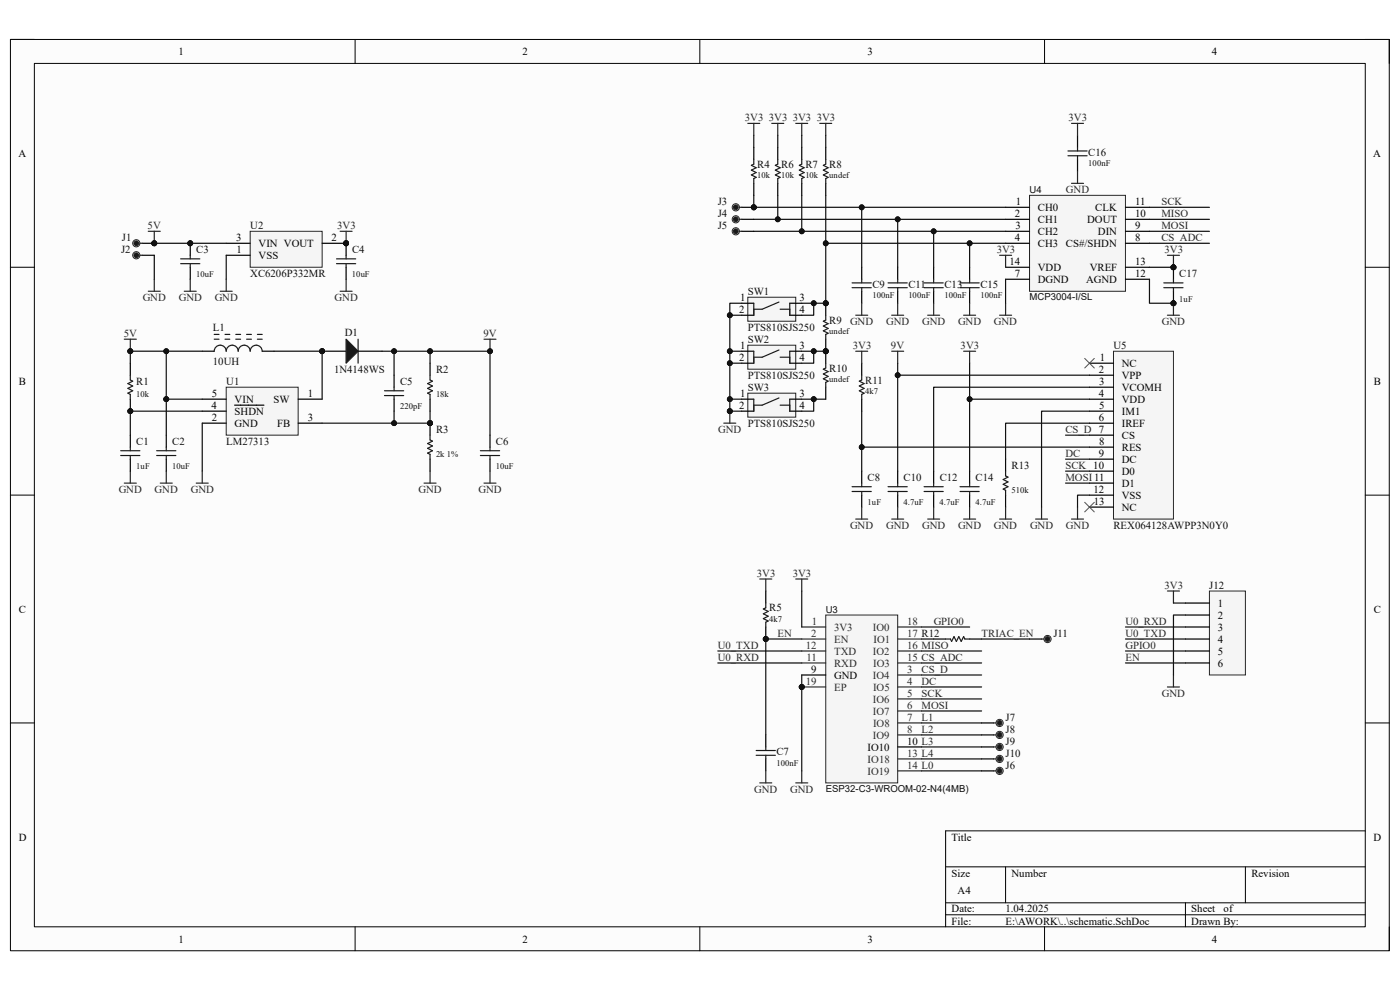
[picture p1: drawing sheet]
<svg xmlns="http://www.w3.org/2000/svg" width="297mm" height="210mm" viewBox="0 0 297 210" stroke-linecap="round" stroke-linejoin="round" font-family="sans-serif">
<defs><g id="words">
<g font-size="2.3">
<text x="37.9" y="11.7">1</text>
<text x="110.8" y="11.7">2</text>
<text x="184.1" y="11.7">3</text>
<text x="257.1" y="11.7">4</text>
<text x="3.9" y="33.3">A</text>
<text x="291.3" y="33.3">A</text>
<text x="215.3" y="46.1">2</text>
<text x="215.5" y="43.5">1</text>
<text x="220.2" y="44.8">CH0</text>
<text x="220.2" y="47.3">CH1</text>
<text x="230.6" y="47.3">DOUT</text>
<text x="232.4" y="44.8">CLK</text>
<text x="240.8" y="46.1">10</text>
<text x="240.8" y="43.5">11</text>
<text x="50.1" y="51.1">3</text>
<text x="50.2" y="53.7">1</text>
<text x="54.9" y="52.4">VIN VOUT</text>
<text x="70.4" y="51.1">2</text>
<text x="215.3" y="51.1">4</text>
<text x="215.4" y="48.6">3</text>
<text x="220.2" y="49.9">CH2</text>
<text x="220.2" y="52.4">CH3</text>
<text x="226.1" y="52.4">CS#/SHDN</text>
<text x="232.9" y="49.9">DIN</text>
<text x="240.8" y="51.1">8</text>
<text x="240.8" y="48.6">9</text>
<text x="54.9" y="54.9">VSS</text>
<text x="214.2" y="56.2">14</text>
<text x="215.3" y="58.8">7</text>
<text x="220.2" y="57.5">VDD</text>
<text x="231.2" y="57.5">VREF</text>
<text x="240.8" y="58.8">12</text>
<text x="240.8" y="56.2">13</text>
<text x="157" y="63.8">1</text>
<text x="169.6" y="63.8">3</text>
<text x="220.2" y="60">DGND</text>
<text x="230.4" y="60">AGND</text>
<text x="156.8" y="66.4">2</text>
<text x="169.6" y="66.4">4</text>
<text x="156.8" y="76.6">2</text>
<text x="157" y="74">1</text>
<text x="169.6" y="76.6">4</text>
<text x="169.6" y="74">3</text>
<text x="233.3" y="76.6">1</text>
<text x="238" y="77.9">NC</text>
<text x="4" y="81.7">B</text>
<text x="233.1" y="79.1">2</text>
<text x="233.2" y="81.7">3</text>
<text x="238" y="80.4">VPP</text>
<text x="238" y="82.9">VCOMH</text>
<text x="291.5" y="81.7">B</text>
<text x="44.9" y="86.7">4</text>
<text x="44.9" y="89.3">2</text>
<text x="45" y="84.2">5</text>
<text x="49.8" y="88">SHDN</text>
<text x="49.8" y="85.5">VIN</text>
<text x="58" y="85.5">SW</text>
<text x="65.3" y="84.2">1</text>
<text x="65.3" y="89.3">3</text>
<text x="156.8" y="86.7">2</text>
<text x="157" y="84.2">1</text>
<text x="169.6" y="86.7">4</text>
<text x="169.6" y="84.2">3</text>
<text x="233.1" y="84.2">4</text>
<text x="233.1" y="89.3">6</text>
<text x="233.2" y="86.7">5</text>
<text x="238" y="85.5">VDD</text>
<text x="238" y="88">IM1</text>
<text x="49.8" y="90.6">GND</text>
<text x="58.8" y="90.6">FB</text>
<text x="233.2" y="94.4">8</text>
<text x="238" y="90.6">IREF</text>
<text x="238" y="93.1">CS</text>
<text x="238" y="95.6">RES</text>
<text x="233.1" y="96.9">9</text>
<text x="238" y="98.2">DC</text>
<text x="238" y="100.7">D0</text>
<text x="232" y="104.6">12</text>
<text x="232.1" y="107.1">13</text>
<text x="238" y="103.3">D1</text>
<text x="238" y="105.8">VSS</text>
<text x="238" y="108.4">NC</text>
<text x="4" y="130">C</text>
<text x="258.4" y="128.7">1</text>
<text x="258.4" y="131.2">2</text>
<text x="291.5" y="130">C</text>
<text x="258.4" y="133.8">3</text>
<text x="258.4" y="136.4">4</text>
<text x="172.1" y="142.7">9</text>
<text x="177" y="144">GND</text>
<text x="258.4" y="138.9">5</text>
<text x="258.4" y="141.4">6</text>
<text x="184" y="159.2">IO10</text>
<text x="192.4" y="157.9">10 L3</text>
<text x="4" y="178.3">D</text>
<text x="201.9" y="178.3">Title</text>
<text x="291.4" y="178.3">D</text>
<text x="201.9" y="185.9">Size</text>
<text x="214.6" y="185.9">Number</text>
<text x="265.5" y="185.9">Revision</text>
<text x="203.2" y="189.7">A4</text>
<text x="201.9" y="193.5">Date:</text>
<text x="201.9" y="196.1">File:</text>
<text x="213.3" y="193.5">1.04.2025</text>
<text x="213.3" y="196.1">E:\AWORK\..\schematic.SchDoc</text>
<text x="252.7" y="193.5">Sheet</text>
<text x="252.7" y="196.1">Drawn By:</text>
<text x="259.6" y="193.5">of</text>
<text x="37.9" y="199.9">1</text>
<text x="110.8" y="199.9">2</text>
<text x="184.1" y="199.9">3</text>
<text x="257.1" y="199.9">4</text>
</g>
<g font-size="2.3" fill="#262626">
<text x="158" y="25.7">3V3</text>
<text x="163.1" y="25.7">3V3</text>
<text x="168.2" y="25.7">3V3</text>
<text x="173.3" y="25.7">3V3</text>
<text x="226.7" y="25.7">3V3</text>
<text x="226.1" y="40.9">GND</text>
<text x="246.4" y="43.5">SCK</text>
<text x="246.4" y="46.1">MISO</text>
<text x="31.3" y="48.6">5V</text>
<text x="71.5" y="48.6">3V3</text>
<text x="211.5" y="53.7">3V3</text>
<text x="246.4" y="48.6">MOSI</text>
<text x="246.4" y="51.1">CS_ADC</text>
<text x="247.1" y="53.7">3V3</text>
<text x="30.3" y="63.8">GND</text>
<text x="37.9" y="63.8">GND</text>
<text x="45.6" y="63.8">GND</text>
<text x="71" y="63.8">GND</text>
<text x="26.2" y="71.5">5V</text>
<text x="102.6" y="71.5">9V</text>
<text x="180.3" y="68.9">GND</text>
<text x="188" y="68.9">GND</text>
<text x="195.6" y="68.9">GND</text>
<text x="203.2" y="68.9">GND</text>
<text x="210.9" y="68.9">GND</text>
<text x="246.5" y="68.9">GND</text>
<text x="180.9" y="74">3V3</text>
<text x="189" y="74">9V</text>
<text x="203.8" y="74">3V3</text>
<text x="152.4" y="91.8">GND</text>
<text x="226" y="91.8">CS_D 7</text>
<text x="226" y="96.9">DC</text>
<text x="226" y="99.4">SCK 10</text>
<text x="226" y="102">MOSI 11</text>
<text x="25.2" y="104.6">GND</text>
<text x="32.8" y="104.6">GND</text>
<text x="40.5" y="104.6">GND</text>
<text x="88.8" y="104.6">GND</text>
<text x="101.5" y="104.6">GND</text>
<text x="180.3" y="112.2">GND</text>
<text x="188" y="112.2">GND</text>
<text x="195.6" y="112.2">GND</text>
<text x="203.2" y="112.2">GND</text>
<text x="210.9" y="112.2">GND</text>
<text x="218.5" y="112.2">GND</text>
<text x="226.1" y="112.2">GND</text>
<text x="160.6" y="122.3">3V3</text>
<text x="168.2" y="122.3">3V3</text>
<text x="247.1" y="124.9">3V3</text>
<text x="152.3" y="137.6">U0_TXD</text>
<text x="165" y="135.1">EN</text>
<text x="198.1" y="132.5">GPIO0</text>
<text x="208.2" y="135.1">TRIAC_EN</text>
<text x="238.8" y="135.1">U0_TXD</text>
<text x="238.8" y="132.5">U0_RXD</text>
<text x="238.8" y="137.6">GPIO0</text>
<text x="152.3" y="140.2">U0_RXD</text>
<text x="195.5" y="142.7">CS_D</text>
<text x="238.8" y="140.2">EN</text>
<text x="195.5" y="145.2">DC</text>
<text x="195.5" y="147.8">SCK</text>
<text x="246.5" y="147.8">GND</text>
<text x="195.5" y="150.3">MOSI</text>
<text x="195.5" y="152.9">L1</text>
<text x="195.5" y="155.4">L2</text>
<text x="160" y="168.1">GND</text>
<text x="167.6" y="168.1">GND</text>
</g>
<g font-size="2.3" fill="#0e0e0e">
<text x="160.7" y="35.6">R4</text>
<text x="165.7" y="35.6">R6</text>
<text x="170.9" y="35.6">R7</text>
<text x="175.9" y="35.6">R8</text>
<text x="230.9" y="33.1">C16</text>
<text x="152.3" y="43.5">J3</text>
<text x="152.3" y="46.1">J4</text>
<text x="25.7" y="53.7">J2</text>
<text x="25.9" y="51.1">J1</text>
<text x="41.6" y="53.7">C3</text>
<text x="53.1" y="48.6">U2</text>
<text x="74.7" y="53.7">C4</text>
<text x="152.3" y="48.6">J5</text>
<text x="53.1" y="58.8">XC6206P332MR</text>
<text x="250.2" y="58.8">C17</text>
<text x="158.6" y="62.6">SW1</text>
<text x="185.1" y="61">C9</text>
<text x="192.7" y="61">C11</text>
<text x="200.4" y="61">C13</text>
<text x="208" y="61">C15</text>
<text x="45.2" y="70.2">L1</text>
<text x="73.1" y="71.2">D1</text>
<text x="158.6" y="70.2">PTS810SJS250</text>
<text x="175.9" y="68.7">R9</text>
<text x="45.2" y="77.3">10UH</text>
<text x="158.6" y="72.7">SW2</text>
<text x="236.2" y="74">U5</text>
<text x="28.9" y="81.7">R1</text>
<text x="48" y="81.7">U1</text>
<text x="70.9" y="79.1">1N4148WS</text>
<text x="84.9" y="81.7">C5</text>
<text x="92.5" y="79.1">R2</text>
<text x="158.6" y="82.9">SW3</text>
<text x="158.6" y="80.4">PTS810SJS250</text>
<text x="175.9" y="78.9">R10</text>
<text x="183.6" y="81.4">R11</text>
<text x="28.9" y="94.4">C1</text>
<text x="36.5" y="94.4">C2</text>
<text x="48" y="94.4">LM27313</text>
<text x="92.5" y="91.8">R3</text>
<text x="105.2" y="94.4">C6</text>
<text x="158.6" y="90.6">PTS810SJS250</text>
<text x="184.1" y="102">C8</text>
<text x="191.7" y="102">C10</text>
<text x="199.3" y="102">C12</text>
<text x="207" y="102">C14</text>
<text x="214.6" y="99.4">R13</text>
<text x="236.2" y="112.2">REX064128AWPP3N0Y0</text>
<text x="256.5" y="124.9">J12</text>
<text x="163.2" y="129.7">R5</text>
<text x="223.5" y="135.1">J11</text>
<text x="213.3" y="152.9">J7</text>
<text x="213.3" y="155.4">J8</text>
<text x="164.7" y="160.2">C7</text>
<text x="213.3" y="157.9">J9</text>
<text x="213.3" y="160.5">J10</text>
<text x="213.3" y="163">J6</text>
</g>
<g font-size="2.3" fill="#292929">
<text x="170.9" y="137.6">12</text>
<text x="172.1" y="135.1">2</text>
<text x="172.3" y="132.5">1</text>
<text x="177" y="136.4">EN</text>
<text x="177" y="133.8">3V3</text>
<text x="185.2" y="133.8">IO0</text>
<text x="185.3" y="136.4">IO1</text>
<text x="192.4" y="132.5">18</text>
<text x="192.4" y="135.1">17 R12</text>
<text x="192.4" y="137.6">16 MISO</text>
<text x="171.1" y="140.2">11</text>
<text x="177" y="138.9">TXD</text>
<text x="177" y="141.4">RXD</text>
<text x="185.2" y="138.9">IO2</text>
<text x="185.2" y="144">IO4</text>
<text x="185.2" y="141.4">IO3</text>
<text x="192.4" y="140.2">15 CS_ADC</text>
<text x="192.4" y="142.7">3</text>
<text x="170.9" y="145.2">19</text>
<text x="177" y="146.5">EP</text>
<text x="185.2" y="149.1">IO6</text>
<text x="185.2" y="146.5">IO5</text>
<text x="192.4" y="147.8">5</text>
<text x="192.4" y="145.2">4</text>
<text x="185.2" y="151.6">IO7</text>
<text x="185.2" y="154.1">IO8</text>
<text x="192.4" y="155.4">8</text>
<text x="192.4" y="152.9">7</text>
<text x="192.4" y="150.3">6</text>
<text x="184.1" y="161.8">IO18</text>
<text x="185.2" y="156.7">IO9</text>
<text x="192.4" y="160.5">13 L4</text>
<text x="184" y="164.3">IO19</text>
<text x="192.4" y="163">14 L0</text>
</g>
<g font-size="2" fill="#0e0e0e">
<text x="218.4" y="41">U4</text>
<text x="218.4" y="63.7">MCP3004-I/SL</text>
<text x="175.2" y="130">U3</text>
<text x="175.2" y="167.9">ESP32-C3-WROOM-02-N4(4MB)</text>
</g>
<g font-size="1.8" fill="#0e0e0e">
<text x="230.9" y="35.2">100nF</text>
<text x="160.7" y="37.8">10k</text>
<text x="165.7" y="37.8">10k</text>
<text x="170.9" y="37.8">10k</text>
<text x="175.9" y="37.8">undef</text>
<text x="41.6" y="58.8">10uF</text>
<text x="74.7" y="58.8">10uF</text>
<text x="185.1" y="63.2">100nF</text>
<text x="192.7" y="63.2">100nF</text>
<text x="200.4" y="63.2">100nF</text>
<text x="208" y="63.2">100nF</text>
<text x="250.2" y="64">1uF</text>
<text x="175.9" y="70.8">undef</text>
<text x="175.9" y="81">undef</text>
<text x="183.6" y="83.5">4k7</text>
<text x="28.9" y="84.3">10k</text>
<text x="84.9" y="86.8">220pF</text>
<text x="92.5" y="84.3">18k</text>
<text x="28.9" y="99.6">1uF</text>
<text x="36.5" y="99.6">10uF</text>
<text x="92.5" y="97">2k 1%</text>
<text x="105.2" y="99.6">10uF</text>
<text x="184.1" y="107.2">1uF</text>
<text x="191.7" y="107.2">4.7uF</text>
<text x="199.3" y="107.2">4.7uF</text>
<text x="207" y="107.2">4.7uF</text>
<text x="214.6" y="104.6">510k</text>
<text x="163.2" y="131.9">4k7</text>
<text x="164.7" y="162.4">100nF</text>
</g>
</g></defs>
<path d="M2.2 8.4h292.5v193.3h-292.5z" fill-rule="evenodd" fill="#fcfcfc"/>
<path d="M2.2 8.4h292.5v193.3h-292.5z" fill="none" stroke="#000" stroke-width=".21"/>
<path d="M7.3 13.5h282.3v183.1h-282.3z" fill-rule="evenodd" fill="#fcfcfc"/>
<g fill="none" stroke="#000" stroke-width=".21">
<path d="M2.2 8.4h5.1M7.3 13.5h282.3v183.1h-282.3zM75.3 8.4v5.1M148.5 8.4v5.1M221.6 8.4v5.1M289.6 8.4h5.1v5.1M2.2 56.7h5.1M289.6 56.7h5.1M2.2 105h5.1M289.6 105h5.1M2.2 153.4h5.1M289.6 153.4h5.1"/>
<path d="M289.6 176.2h-89v20.4M75.3 196.6v5.1M148.5 196.6v5.1M200.6 183.9h89M200.6 191.5h89M200.6 194h89M213.3 183.9v7.6M221.6 196.6v5.1M251.5 191.5v5.1M264.2 183.9v7.6M294.7 196.6v5.1"/>
</g>
<path d="M168.8 166.1h2.6M170.1 163.5v2.6" fill="none" stroke="#262626" stroke-width=".25"/>
<circle cx="170.1" cy="145.7" r=".51" fill="#0e0e0e"/>
<circle cx="170.1" cy="145.7" r=".51" fill="none" stroke="#0e0e0e" stroke-width=".21"/>
<path d="M175.2 130.5h15.2v35.6h-15.2z" fill-rule="evenodd" fill="#f5f5f5"/>
<path d="M175.2 130.5h15.2v35.6h-15.2z" fill="none" stroke="#262626" stroke-width=".21"/>
<path d="M170.1 145.7h5.1" fill="none" stroke="#292929" stroke-width=".25"/>
<circle cx="170.1" cy="145.7" r=".51" fill="#0e0e0e"/>
<circle cx="170.1" cy="145.7" r=".51" fill="none" stroke="#0e0e0e" stroke-width=".21"/>
<g fill="none" stroke="#292929" stroke-width=".25">
<path d="M170.1 133h5.1M170.1 135.6h5.1M170.1 138.1h5.1M190.4 133h5.1M190.4 135.6h5.1M190.4 138.1h5.1M170.1 140.6h5.1M190.4 140.6h5.1M190.4 155.9h5.1M190.4 153.4h5.1M190.4 150.8h5.1M190.4 148.3h5.1"/>
<path d="M190.4 145.7h5.1M190.4 143.2h5.1M190.4 163.5h5.1M190.4 161h5.1"/>
</g>
<path d="M170.1 143.2h5.1M190.4 158.4h5.1" fill="none" stroke="#000" stroke-width=".25"/>
<path d="M168.8 122.8h2.6M170.1 122.8v2.6" fill="none" stroke="#262626" stroke-width=".25"/>
<path d="M236.2 74.5h12.7v35.6h-12.7z" fill-rule="evenodd" fill="#f5f5f5"/>
<path d="M236.2 74.5h12.7v35.6h-12.7z" fill="none" stroke="#262626" stroke-width=".21"/>
<g fill="none" stroke="#000" stroke-width=".25">
<path d="M231.1 77h5.1M231.1 79.6h5.1M231.1 82.1h5.1M231.1 84.7h5.1M231.1 87.2h5.1M231.1 89.8h5.1M231.1 92.3h5.1M231.1 94.8h5.1M231.1 97.4h5.1M231.1 99.9h5.1M231.1 102.5h5.1M231.1 105h5.1"/>
<path d="M231.1 107.6h5.1"/>
</g>
<path d="M227.3 110.1h2.6M228.6 107.6v2.5" fill="none" stroke="#262626" stroke-width=".25"/>
<path d="M256.6 125.4h7.6v17.8h-7.6z" fill-rule="evenodd" fill="#f5f5f5"/>
<path d="M256.6 125.4h7.6v17.8h-7.6z" fill="none" stroke="#262626" stroke-width=".21"/>
<path d="M251.5 127.9h5.1M251.5 130.5h5.1M251.5 133h5.1M251.5 135.6h5.1M251.5 138.1h5.1M162.5 155.9v2.5M251.5 140.6h5.1M162.5 161v2.5" fill="none" stroke="#000" stroke-width=".25"/>
<path d="M247.7 125.4h2.5M248.9 125.4v2.5M247.7 145.7h2.5M248.9 143.2v2.5" fill="none" stroke="#262626" stroke-width=".25"/>
<path d="M160.4 159.2h4.1M162.5 158.4v.8M160.4 160.2h4.1M162.5 160.2v.8" fill="none" stroke="#1c1c1c" stroke-width=".25"/>
<circle cx="162.5" cy="135.5" r=".51" fill="#0e0e0e"/>
<circle cx="162.5" cy="135.5" r=".51" fill="none" stroke="#0e0e0e" stroke-width=".21"/>
<path d="M162.5 125.4v2.5M162.5 133v2.5" fill="none" stroke="#000" stroke-width=".25"/>
<circle cx="162.5" cy="135.5" r=".51" fill="#0e0e0e"/>
<circle cx="162.5" cy="135.5" r=".51" fill="none" stroke="#0e0e0e" stroke-width=".21"/>
<g fill="none" stroke="#1c1c1c" stroke-width=".25">
<path d="M213.3 99.9v1.1l.5 .2-1 .5 1 .5-1 .5 1 .5-1 .5 .5 .3v1M188.4 103.2h4.1M188.4 104.3h4.1M190.4 102.5v.7M190.4 104.3v.7M196 103.2h4.1M196 104.3h4.1M198.1 102.5v.7M198.1 104.3v.7M203.7 103.2h4M203.7 104.3h4M205.7 102.5v.7"/>
<path d="M205.7 104.3v.7M162.5 127.9v1l-.6 .3 1.1 .5-1.1 .5 1.1 .5-1.1 .5 1.1 .5-.5 .3v1"/>
</g>
<g fill="none" stroke="#262626" stroke-width=".25">
<path d="M189.2 74.5h2.5M190.4 74.5v2.5M204.4 74.5h2.6M205.7 74.5v2.5M189.2 110.1h2.5M190.4 107.6v2.5M196.8 110.1h2.5M198.1 107.6v2.5M204.4 110.1h2.6M205.7 107.6v2.5M212.1 110.1h2.5M213.3 107.6v2.5"/>
<path d="M219.7 110.1h2.5M221 107.6v2.5M161.2 122.8h2.5M162.5 122.8v2.6M161.2 166.1h2.5M162.5 163.5v2.6"/>
</g>
<path d="M230.1 76l2 2.1M232.1 76l-2 2.1M230.1 106.6l2 2M232.1 106.6l-2 2" fill="none" stroke="#4c4c4c" stroke-width=".21"/>
<path d="M190.4 99.9v2.6M198.1 99.9v2.6M205.7 99.9v2.6M213.3 97.4v2.5M190.4 105v2.6M198.1 105v2.6M205.7 105v2.6M213.3 105v2.6" fill="none" stroke="#000" stroke-width=".25"/>
<path d="M218.4 41.4h20.4v20.4h-20.4z" fill-rule="evenodd" fill="#f5f5f5"/>
<path d="M218.4 41.4h20.4v20.4h-20.4z" fill="none" stroke="#262626" stroke-width=".21"/>
<path d="M213.3 44h5.1M213.3 46.5h5.1M213.3 49.1h5.1M213.3 51.6h5.1M213.3 59.2h5.1M213.3 56.7h5.1M238.8 44h5.1M238.8 46.5h5.1M238.8 49.1h5.1M238.8 51.6h5.1M238.8 59.2h5.1M238.8 56.7h5.1" fill="none" stroke="#000" stroke-width=".25"/>
<path d="M212.1 54.2h2.5M213.3 54.2v2.5M247.7 54.2h2.5M248.9 54.2v2.5M212.1 66.9h2.5M213.3 64.3v2.6" fill="none" stroke="#262626" stroke-width=".25"/>
<circle cx="248.9" cy="56.7" r=".51" fill="#0e0e0e"/>
<circle cx="248.9" cy="56.7" r=".51" fill="none" stroke="#0e0e0e" stroke-width=".21"/>
<circle cx="248.9" cy="64.3" r=".51" fill="#0e0e0e"/>
<circle cx="248.9" cy="64.3" r=".51" fill="none" stroke="#0e0e0e" stroke-width=".21"/>
<circle cx="248.9" cy="56.7" r=".51" fill="#0e0e0e"/>
<circle cx="248.9" cy="56.7" r=".51" fill="none" stroke="#0e0e0e" stroke-width=".21"/>
<path d="M248.9 61.8v2.5" fill="none" stroke="#000" stroke-width=".25"/>
<circle cx="248.9" cy="64.3" r=".51" fill="#0e0e0e"/>
<circle cx="248.9" cy="64.3" r=".51" fill="none" stroke="#0e0e0e" stroke-width=".21"/>
<path d="M248.9 56.7v2.5" fill="none" stroke="#000" stroke-width=".25"/>
<circle cx="248.9" cy="56.7" r=".51" fill="#0e0e0e"/>
<circle cx="248.9" cy="56.7" r=".51" fill="none" stroke="#0e0e0e" stroke-width=".21"/>
<path d="M248.9 59.2v.8M246.9 60h4.1M246.9 61h4.1M248.9 61v.8" fill="none" stroke="#1c1c1c" stroke-width=".25"/>
<path d="M247.7 66.9h2.5M248.9 64.3v2.6" fill="none" stroke="#262626" stroke-width=".25"/>
<circle cx="248.9" cy="64.3" r=".51" fill="#0e0e0e"/>
<circle cx="248.9" cy="64.3" r=".51" fill="none" stroke="#0e0e0e" stroke-width=".21"/>
<g fill="none" stroke="#000" stroke-width=".25">
<path d="M159.9 31.3v2.5M159.9 38.9v2.5M165 31.3v2.5M165 38.9v2.5M170.1 31.3v2.5M170.1 38.9v2.5M182.8 56.7v2.5M190.4 56.7v2.5M198.1 56.7v2.5M205.7 56.7v2.5M182.8 61.8v2.5M182.8 77v2.6"/>
<path d="M190.4 61.8v2.5M198.1 61.8v2.5M205.7 61.8v2.5M182.8 84.7v2.5M182.8 99.9v2.6M182.8 105v2.6"/>
</g>
<g fill="none" stroke="#1c1c1c" stroke-width=".25">
<path d="M159.9 33.8v1l-.5 .3 1 .5-1 .5 1 .5-1 .5 1 .5-.5 .3v1M165 33.8v1l-.5 .3 1 .5-1 .5 1 .5-1 .5 1 .5-.5 .3v1M170.1 33.8v1l-.5 .3 1 .5-1 .5 1 .5-1 .5 1 .5-.5 .3v1M182.8 59.2v.8M190.4 59.2v.8M198.1 59.2v.8M205.7 59.2v.8M180.8 60h4M180.8 61h4M182.8 61v.8M182.8 79.6v1l-.5 .3 1 .5-1 .5 1 .5-1 .5 1 .5-.5 .3v1M188.4 60h4.1"/>
<path d="M188.4 61h4.1M190.4 61v.8M196 60h4.1M196 61h4.1M198.1 61v.8M203.7 60h4M203.7 61h4M205.7 61v.8M180.8 103.2h4M180.8 104.3h4M182.8 102.5v.7M182.8 104.3v.7"/>
</g>
<g fill="none" stroke="#262626" stroke-width=".25">
<path d="M158.6 26.2h2.6M159.9 26.2v2.5M163.7 26.2h2.6M165 26.2v2.5M168.8 26.2h2.6M170.1 26.2v2.5M181.5 74.5h2.6M181.5 66.9h2.6M182.8 64.3v2.6M182.8 74.5v2.5M189.2 66.9h2.5M190.4 64.3v2.6"/>
<path d="M196.8 66.9h2.5M198.1 64.3v2.6M204.4 66.9h2.6M205.7 64.3v2.6M181.5 110.1h2.6M182.8 107.6v2.5"/>
</g>
<path d="M158.6 83.4h10.2v5.1h-10.2z" fill-rule="evenodd" fill="#f5f5f5"/>
<path d="M158.6 83.4h10.2v5.1h-10.2z" fill="none" stroke="#262626" stroke-width=".21"/>
<path d="M157.4 84.7h2.5M157.4 87.2h2.5M167.5 84.7h2.6M167.5 87.2h2.6" fill="none" stroke="#000" stroke-width=".25"/>
<path d="M159.9 84.7v2.5M165.2 84.4l-3.5 1.5h-1.8M165.5 85.9h2M167.5 84.7v2.5" fill="none" stroke="#1d1d1d" stroke-width=".25"/>
<path d="M158.6 73.2h10.2v5.1h-10.2z" fill-rule="evenodd" fill="#f5f5f5"/>
<path d="M158.6 73.2h10.2v5.1h-10.2z" fill="none" stroke="#262626" stroke-width=".21"/>
<path d="M157.4 74.5h2.5M157.4 77h2.5M167.5 74.5h2.6M167.5 77h2.6" fill="none" stroke="#000" stroke-width=".25"/>
<path d="M159.9 74.5v2.5M165.2 74.2l-3.5 1.6h-1.8M165.5 75.8h2M167.5 74.5v2.5" fill="none" stroke="#1d1d1d" stroke-width=".25"/>
<path d="M158.6 63.1h10.2v5h-10.2z" fill-rule="evenodd" fill="#f5f5f5"/>
<path d="M158.6 63.1h10.2v5h-10.2z" fill="none" stroke="#262626" stroke-width=".21"/>
<path d="M157.4 64.3h2.5M157.4 66.9h2.5M167.5 64.3h2.6M167.5 66.9h2.6" fill="none" stroke="#000" stroke-width=".25"/>
<path d="M159.9 64.3v2.6M165.2 64.1l-3.5 1.5h-1.8M165.5 65.6h2M167.5 64.3v2.6" fill="none" stroke="#1d1d1d" stroke-width=".25"/>
<path d="M153.5 89.8h2.6M154.8 87.2v2.6" fill="none" stroke="#262626" stroke-width=".25"/>
<circle cx="154.8" cy="87.2" r=".51" fill="#0e0e0e"/>
<circle cx="154.8" cy="87.2" r=".51" fill="none" stroke="#0e0e0e" stroke-width=".21"/>
<path d="M175.2 31.3v2.5M175.2 38.9v2.5" fill="none" stroke="#000" stroke-width=".25"/>
<path d="M175.2 33.8v1l-.5 .3 1 .5-1 .5 1 .5-1 .5 1 .5-.5 .3v1" fill="none" stroke="#1c1c1c" stroke-width=".25"/>
<circle cx="175.2" cy="74.5" r=".51" fill="#0e0e0e"/>
<circle cx="175.2" cy="74.5" r=".51" fill="none" stroke="#0e0e0e" stroke-width=".21"/>
<circle cx="175.2" cy="64.3" r=".51" fill="#0e0e0e"/>
<circle cx="175.2" cy="64.3" r=".51" fill="none" stroke="#0e0e0e" stroke-width=".21"/>
<path d="M175.2 72v2.5" fill="none" stroke="#000" stroke-width=".25"/>
<circle cx="175.2" cy="74.5" r=".51" fill="#0e0e0e"/>
<circle cx="175.2" cy="74.5" r=".51" fill="none" stroke="#0e0e0e" stroke-width=".21"/>
<path d="M175.2 64.3v2.6" fill="none" stroke="#000" stroke-width=".25"/>
<circle cx="175.2" cy="64.3" r=".51" fill="#0e0e0e"/>
<circle cx="175.2" cy="64.3" r=".51" fill="none" stroke="#0e0e0e" stroke-width=".21"/>
<path d="M175.2 66.9v1l-.5 .2 1 .6-1 .5 1 .5-1 .5 1 .5-.5 .2v1.1" fill="none" stroke="#1c1c1c" stroke-width=".25"/>
<circle cx="175.2" cy="74.5" r=".51" fill="#0e0e0e"/>
<circle cx="175.2" cy="74.5" r=".51" fill="none" stroke="#0e0e0e" stroke-width=".21"/>
<path d="M175.2 74.5v2.5M175.2 82.1v2.6" fill="none" stroke="#000" stroke-width=".25"/>
<circle cx="175.2" cy="74.5" r=".51" fill="#0e0e0e"/>
<circle cx="175.2" cy="74.5" r=".51" fill="none" stroke="#0e0e0e" stroke-width=".21"/>
<g fill="none" stroke="#1c1c1c" stroke-width=".25">
<path d="M226.6 32h4M226.6 33h4M228.6 31.3v.7M228.6 33v.8M45.4 74.5a1.27 1.27 0 0 1 1.3-1.3 1.27 1.27 0 0 1 1.3 1.3 1.27 1.27 0 0 1 1.3-1.3 1.27 1.27 0 0 1 1.2 1.3 1.27 1.27 0 0 1 1.3-1.3 1.27 1.27 0 0 1 1.3 1.3 1.27 1.27 0 0 1 1.2-1.3 1.27 1.27 0 0 1 1.3 1.3M45.4 72h1.1M45.4 70.9h1.1M47.7 72h1.1M47.7 70.9h1.1M50 72h1M50 70.9h1M52.3 72h1"/>
<path d="M52.3 70.9h1M54.6 72h1M54.6 70.9h1M175.2 77v1.1l-.5 .2 1 .5-1 .5 1 .5-1 .5 1 .6-.5 .2v1M81.6 82.9h4M81.6 83.9h4M83.6 82.1v.8M83.6 83.9v.8"/>
</g>
<path d="M173.9 26.2h2.5M175.2 26.2v2.5M227.3 26.2h2.6M227.3 38.9h2.6M228.6 26.2v2.5M228.6 36.3v2.6" fill="none" stroke="#262626" stroke-width=".25"/>
<path d="M228.6 28.7v2.6M228.6 33.8v2.5M42.9 74.5h2.5M55.6 74.5h2.6M83.6 79.6v2.5M83.6 84.7v2.5" fill="none" stroke="#000" stroke-width=".25"/>
<path d="M48 82.1h15.3v10.2h-15.3z" fill-rule="evenodd" fill="#f5f5f5"/>
<path d="M48 82.1h15.3v10.2h-15.3z" fill="none" stroke="#262626" stroke-width=".21"/>
<path d="M35.3 92.3v2.5M35.3 97.4v2.5M42.9 84.7h5.1M42.9 89.8h5.1M42.9 87.2h5.1M49.8 85.9h6.2M63.3 84.7h5M63.3 89.8h5M103.9 92.3v2.5M103.9 97.4v2.5" fill="none" stroke="#000" stroke-width=".25"/>
<path d="M35.3 99.9v2.6M42.9 99.9v2.6M91.2 99.9v2.6M103.9 99.9v2.6M34 102.5h2.5M41.6 102.5h2.6M90 102.5h2.5M102.7 102.5h2.5" fill="none" stroke="#262626" stroke-width=".25"/>
<path d="M33.2 95.6h4.1M33.2 96.6h4.1M35.3 94.8v.8M35.3 96.6v.8M101.9 95.6h4.1M101.9 96.6h4.1M103.9 94.8v.8M103.9 96.6v.8" fill="none" stroke="#1c1c1c" stroke-width=".25"/>
<circle cx="91.2" cy="89.8" r=".51" fill="#0e0e0e"/>
<circle cx="91.2" cy="89.8" r=".51" fill="none" stroke="#0e0e0e" stroke-width=".21"/>
<path d="M91.2 89.8v2.5M91.2 97.4v2.5" fill="none" stroke="#000" stroke-width=".25"/>
<circle cx="91.2" cy="89.8" r=".51" fill="#0e0e0e"/>
<circle cx="91.2" cy="89.8" r=".51" fill="none" stroke="#0e0e0e" stroke-width=".21"/>
<path d="M91.2 79.6v1l.5 .3-1 .5 1 .5-1 .5 1 .5-1 .5 .5 .3v1M91.2 92.3v1l.5 .3-1 .5 1 .5-1 .5 1 .5-1 .5 .5 .3v1" fill="none" stroke="#1c1c1c" stroke-width=".25"/>
<path d="M27.6 99.9v2.6M26.4 102.5h2.5" fill="none" stroke="#262626" stroke-width=".25"/>
<path d="M91.2 77v2.6M91.2 84.7v2.5" fill="none" stroke="#000" stroke-width=".25"/>
<circle cx="27.6" cy="87.2" r=".51" fill="#0e0e0e"/>
<circle cx="27.6" cy="87.2" r=".51" fill="none" stroke="#0e0e0e" stroke-width=".21"/>
<path d="M27.6 84.7v2.5" fill="none" stroke="#000" stroke-width=".25"/>
<circle cx="27.6" cy="87.2" r=".51" fill="#0e0e0e"/>
<circle cx="27.6" cy="87.2" r=".51" fill="none" stroke="#0e0e0e" stroke-width=".21"/>
<path d="M27.6 77v2.6" fill="none" stroke="#000" stroke-width=".25"/>
<path d="M27.6 79.6v1l.5 .3-1 .5 1 .5-1 .5 1 .5-1 .5 .5 .3v1" fill="none" stroke="#1c1c1c" stroke-width=".25"/>
<circle cx="68.3" cy="74.5" r=".51" fill="#0e0e0e"/>
<circle cx="68.3" cy="74.5" r=".51" fill="none" stroke="#0e0e0e" stroke-width=".21"/>
<path d="M68.3 74.5h5.1M76 74.5h5.1" fill="none" stroke="#000" stroke-width=".25"/>
<circle cx="68.3" cy="74.5" r=".51" fill="#0e0e0e"/>
<circle cx="68.3" cy="74.5" r=".51" fill="none" stroke="#0e0e0e" stroke-width=".21"/>
<path d="M73.4 72l2.6 2.5-2.6 2.5z" fill="#1c1c1c"/>
<path d="M73.4 72l2.6 2.5-2.6 2.5zM76 72v5M25.6 95.6h4.1M25.6 96.6h4.1M27.6 94.8v.8M27.6 96.6v.8" fill="none" stroke="#1c1c1c" stroke-width=".25"/>
<path d="M27.6 92.3v2.5M27.6 97.4v2.5" fill="none" stroke="#000" stroke-width=".25"/>
<path d="M26.4 72h2.5M27.6 72v2.5" fill="none" stroke="#262626" stroke-width=".25"/>
<circle cx="27.6" cy="74.5" r=".51" fill="#0e0e0e"/>
<circle cx="27.6" cy="74.5" r=".51" fill="none" stroke="#0e0e0e" stroke-width=".21"/>
<path d="M102.7 72h2.5M103.9 72v2.5" fill="none" stroke="#262626" stroke-width=".25"/>
<circle cx="104" cy="74.5" r=".51" fill="#0e0e0e"/>
<circle cx="104" cy="74.5" r=".51" fill="none" stroke="#0e0e0e" stroke-width=".21"/>
<path d="M198.1 135.6h2.5M205.7 135.6h2.5" fill="none" stroke="#000" stroke-width=".25"/>
<path d="M200.6 135.6h1l.3 .5 .5-1.1 .5 1.1 .5-1.1 .5 1.1 .5-1.1 .3 .6h1" fill="none" stroke="#1c1c1c" stroke-width=".25"/>
<path d="M170.1 145.7v17.8" fill="none" stroke="#0e0e0e" stroke-width=".25"/>
<circle cx="170.1" cy="145.7" r=".51" fill="#0e0e0e"/>
<circle cx="170.1" cy="145.7" r=".51" fill="none" stroke="#0e0e0e" stroke-width=".21"/>
<path d="M170.1 143.2v2.5" fill="none" stroke="#0e0e0e" stroke-width=".25"/>
<circle cx="170.1" cy="145.7" r=".51" fill="#0e0e0e"/>
<circle cx="170.1" cy="145.7" r=".51" fill="none" stroke="#0e0e0e" stroke-width=".21"/>
<path d="M231.1 105h-2.5v2.6M152.3 138.1h17.8M162.5 135.5h7.6M170.1 125.4v7.6M238.8 133h12.7M238.8 135.6h12.7M238.8 138.1h12.7M248.9 127.9h2.6M251.5 130.5h-2.6v12.7M152.3 140.6h17.8M238.8 140.6h12.7" fill="none" stroke="#0e0e0e" stroke-width=".25"/>
<circle cx="162.5" cy="135.5" r=".51" fill="#0e0e0e"/>
<circle cx="162.5" cy="135.5" r=".51" fill="none" stroke="#0e0e0e" stroke-width=".21"/>
<path d="M162.5 135.5v20.4" fill="none" stroke="#0e0e0e" stroke-width=".25"/>
<circle cx="162.5" cy="135.5" r=".51" fill="#0e0e0e"/>
<circle cx="162.5" cy="135.5" r=".51" fill="none" stroke="#0e0e0e" stroke-width=".21"/>
<path d="M231.1 79.6h-40.7v20.3M231.1 89.8h-17.8v7.6M231.1 82.1h-33v17.8M195.5 133h10.2" fill="none" stroke="#0e0e0e" stroke-width=".25"/>
<circle cx="190.4" cy="79.6" r=".51" fill="#0e0e0e"/>
<circle cx="190.4" cy="79.6" r=".51" fill="none" stroke="#0e0e0e" stroke-width=".21"/>
<path d="M231.1 84.7h-25.4v15.2" fill="none" stroke="#0e0e0e" stroke-width=".25"/>
<circle cx="205.7" cy="84.7" r=".51" fill="#0e0e0e"/>
<circle cx="205.7" cy="84.7" r=".51" fill="none" stroke="#0e0e0e" stroke-width=".21"/>
<path d="M205.7 77v7.7" fill="none" stroke="#0e0e0e" stroke-width=".25"/>
<circle cx="205.7" cy="84.7" r=".51" fill="#0e0e0e"/>
<circle cx="205.7" cy="84.7" r=".51" fill="none" stroke="#0e0e0e" stroke-width=".21"/>
<path d="M190.4 77v2.6" fill="none" stroke="#0e0e0e" stroke-width=".25"/>
<circle cx="190.4" cy="79.6" r=".51" fill="#0e0e0e"/>
<circle cx="190.4" cy="79.6" r=".51" fill="none" stroke="#0e0e0e" stroke-width=".21"/>
<path d="M226 92.3h5.1M231.1 87.2h-10.1v20.4M231.1 94.8h-48.3v5.1" fill="none" stroke="#0e0e0e" stroke-width=".25"/>
<circle cx="182.8" cy="94.8" r=".51" fill="#0e0e0e"/>
<circle cx="182.8" cy="94.8" r=".51" fill="none" stroke="#0e0e0e" stroke-width=".21"/>
<g fill="none" stroke="#0e0e0e" stroke-width=".25">
<path d="M243.9 56.7h5M226 97.4h5.1M226 99.9h5.1M226 102.5h5.1M195.5 138.1h12.7M195.5 135.6h2.6M195.5 143.2h12.7M195.5 145.7h12.7M195.5 148.3h12.7M195.5 150.8h12.7M195.5 153.4h12.7M195.5 155.9h12.7"/>
<path d="M195.5 158.4h12.7M195.5 140.6h12.7M195.5 163.5h12.7M195.5 161h12.7"/>
</g>
<circle cx="248.9" cy="56.7" r=".51" fill="#0e0e0e"/>
<circle cx="248.9" cy="56.7" r=".51" fill="none" stroke="#0e0e0e" stroke-width=".21"/>
<path d="M213.3 59.2v5.1M243.9 59.2v5.1h5" fill="none" stroke="#0e0e0e" stroke-width=".25"/>
<circle cx="248.9" cy="64.3" r=".51" fill="#0e0e0e"/>
<circle cx="248.9" cy="64.3" r=".51" fill="none" stroke="#0e0e0e" stroke-width=".21"/>
<path d="M182.8 87.2v7.6" fill="none" stroke="#0e0e0e" stroke-width=".25"/>
<circle cx="182.8" cy="94.8" r=".51" fill="#0e0e0e"/>
<circle cx="182.8" cy="94.8" r=".51" fill="none" stroke="#0e0e0e" stroke-width=".21"/>
<path d="M182.8 44v12.7M243.9 44h12.7M243.9 46.5h12.7M243.9 49.1h12.7M243.9 51.6h12.7" fill="none" stroke="#0e0e0e" stroke-width=".25"/>
<circle cx="182.8" cy="44" r=".51" fill="#0e0e0e"/>
<circle cx="182.8" cy="44" r=".51" fill="none" stroke="#0e0e0e" stroke-width=".21"/>
<path d="M165 46.5h25.4v10.2" fill="none" stroke="#0e0e0e" stroke-width=".25"/>
<circle cx="165" cy="46.5" r=".51" fill="#0e0e0e"/>
<circle cx="165" cy="46.5" r=".51" fill="none" stroke="#0e0e0e" stroke-width=".21"/>
<circle cx="190.4" cy="46.5" r=".51" fill="#0e0e0e"/>
<circle cx="190.4" cy="46.5" r=".51" fill="none" stroke="#0e0e0e" stroke-width=".21"/>
<path d="M190.4 46.5h22.9" fill="none" stroke="#0e0e0e" stroke-width=".25"/>
<circle cx="190.4" cy="46.5" r=".51" fill="#0e0e0e"/>
<circle cx="190.4" cy="46.5" r=".51" fill="none" stroke="#0e0e0e" stroke-width=".21"/>
<path d="M198.1 49.1h15.2" fill="none" stroke="#0e0e0e" stroke-width=".25"/>
<circle cx="198.1" cy="49.1" r=".51" fill="#0e0e0e"/>
<circle cx="198.1" cy="49.1" r=".51" fill="none" stroke="#0e0e0e" stroke-width=".21"/>
<path d="M205.7 51.6h7.6" fill="none" stroke="#0e0e0e" stroke-width=".25"/>
<circle cx="205.7" cy="51.6" r=".51" fill="#0e0e0e"/>
<circle cx="205.7" cy="51.6" r=".51" fill="none" stroke="#0e0e0e" stroke-width=".21"/>
<path d="M159.9 41.4v2.6" fill="none" stroke="#0e0e0e" stroke-width=".25"/>
<circle cx="159.9" cy="44" r=".51" fill="#0e0e0e"/>
<circle cx="159.9" cy="44" r=".51" fill="none" stroke="#0e0e0e" stroke-width=".21"/>
<path d="M165 41.4v5.1h-5.1" fill="none" stroke="#0e0e0e" stroke-width=".25"/>
<circle cx="165" cy="46.5" r=".51" fill="#0e0e0e"/>
<circle cx="165" cy="46.5" r=".51" fill="none" stroke="#0e0e0e" stroke-width=".21"/>
<path d="M170.1 41.4v7.7h-10.2" fill="none" stroke="#0e0e0e" stroke-width=".25"/>
<circle cx="170.1" cy="49.1" r=".51" fill="#0e0e0e"/>
<circle cx="170.1" cy="49.1" r=".51" fill="none" stroke="#0e0e0e" stroke-width=".21"/>
<path d="M154.8 87.2h2.6" fill="none" stroke="#0e0e0e" stroke-width=".25"/>
<circle cx="154.8" cy="87.2" r=".51" fill="#0e0e0e"/>
<circle cx="154.8" cy="87.2" r=".51" fill="none" stroke="#0e0e0e" stroke-width=".21"/>
<path d="M154.8 66.9h2.6" fill="none" stroke="#0e0e0e" stroke-width=".25"/>
<circle cx="154.8" cy="66.9" r=".51" fill="#0e0e0e"/>
<circle cx="154.8" cy="66.9" r=".51" fill="none" stroke="#0e0e0e" stroke-width=".21"/>
<path d="M154.8 74.5h2.6" fill="none" stroke="#0e0e0e" stroke-width=".25"/>
<circle cx="154.8" cy="74.5" r=".51" fill="#0e0e0e"/>
<circle cx="154.8" cy="74.5" r=".51" fill="none" stroke="#0e0e0e" stroke-width=".21"/>
<path d="M154.8 77h2.6" fill="none" stroke="#0e0e0e" stroke-width=".25"/>
<circle cx="154.8" cy="77" r=".51" fill="#0e0e0e"/>
<circle cx="154.8" cy="77" r=".51" fill="none" stroke="#0e0e0e" stroke-width=".21"/>
<path d="M154.8 84.7h2.6" fill="none" stroke="#0e0e0e" stroke-width=".25"/>
<circle cx="154.8" cy="84.7" r=".51" fill="#0e0e0e"/>
<circle cx="154.8" cy="84.7" r=".51" fill="none" stroke="#0e0e0e" stroke-width=".21"/>
<path d="M172.6 64.3v2.6h-2.5" fill="none" stroke="#0e0e0e" stroke-width=".25"/>
<circle cx="172.6" cy="64.3" r=".51" fill="#0e0e0e"/>
<circle cx="172.6" cy="64.3" r=".51" fill="none" stroke="#0e0e0e" stroke-width=".21"/>
<path d="M172.6 74.5v2.5h-2.5" fill="none" stroke="#0e0e0e" stroke-width=".25"/>
<circle cx="172.6" cy="74.5" r=".51" fill="#0e0e0e"/>
<circle cx="172.6" cy="74.5" r=".51" fill="none" stroke="#0e0e0e" stroke-width=".21"/>
<path d="M172.6 84.7v2.5h-2.5" fill="none" stroke="#0e0e0e" stroke-width=".25"/>
<circle cx="172.6" cy="84.7" r=".51" fill="#0e0e0e"/>
<circle cx="172.6" cy="84.7" r=".51" fill="none" stroke="#0e0e0e" stroke-width=".21"/>
<path d="M205.7 56.7v-5.1h-30.5v12.7" fill="none" stroke="#0e0e0e" stroke-width=".25"/>
<circle cx="175.2" cy="64.3" r=".51" fill="#0e0e0e"/>
<circle cx="175.2" cy="64.3" r=".51" fill="none" stroke="#0e0e0e" stroke-width=".21"/>
<circle cx="175.2" cy="51.6" r=".51" fill="#0e0e0e"/>
<circle cx="175.2" cy="51.6" r=".51" fill="none" stroke="#0e0e0e" stroke-width=".21"/>
<circle cx="205.7" cy="51.6" r=".51" fill="#0e0e0e"/>
<circle cx="205.7" cy="51.6" r=".51" fill="none" stroke="#0e0e0e" stroke-width=".21"/>
<path d="M175.2 41.4v10.2" fill="none" stroke="#0e0e0e" stroke-width=".25"/>
<circle cx="175.2" cy="51.6" r=".51" fill="#0e0e0e"/>
<circle cx="175.2" cy="51.6" r=".51" fill="none" stroke="#0e0e0e" stroke-width=".21"/>
<path d="M159.9 28.7v2.6M165 28.7v2.6M170.1 28.7v2.6M175.2 28.7v2.6M35.3 84.7h7.6" fill="none" stroke="#0e0e0e" stroke-width=".25"/>
<circle cx="35.3" cy="84.7" r=".51" fill="#0e0e0e"/>
<circle cx="35.3" cy="84.7" r=".51" fill="none" stroke="#0e0e0e" stroke-width=".21"/>
<path d="M68.3 74.5v10.2" fill="none" stroke="#0e0e0e" stroke-width=".25"/>
<circle cx="68.3" cy="74.5" r=".51" fill="#0e0e0e"/>
<circle cx="68.3" cy="74.5" r=".51" fill="none" stroke="#0e0e0e" stroke-width=".21"/>
<path d="M42.9 89.8v10.1M91.2 87.2v2.6" fill="none" stroke="#0e0e0e" stroke-width=".25"/>
<circle cx="91.2" cy="89.8" r=".51" fill="#0e0e0e"/>
<circle cx="91.2" cy="89.8" r=".51" fill="none" stroke="#0e0e0e" stroke-width=".21"/>
<path d="M58.2 74.5h10.1" fill="none" stroke="#0e0e0e" stroke-width=".25"/>
<circle cx="68.3" cy="74.5" r=".51" fill="#0e0e0e"/>
<circle cx="68.3" cy="74.5" r=".51" fill="none" stroke="#0e0e0e" stroke-width=".21"/>
<path d="M83.6 87.2v2.6" fill="none" stroke="#0e0e0e" stroke-width=".25"/>
<circle cx="83.6" cy="89.8" r=".51" fill="#0e0e0e"/>
<circle cx="83.6" cy="89.8" r=".51" fill="none" stroke="#0e0e0e" stroke-width=".21"/>
<path d="M83.6 74.5v5.1" fill="none" stroke="#0e0e0e" stroke-width=".25"/>
<circle cx="83.6" cy="74.5" r=".51" fill="#0e0e0e"/>
<circle cx="83.6" cy="74.5" r=".51" fill="none" stroke="#0e0e0e" stroke-width=".21"/>
<path d="M91.2 74.5v2.5" fill="none" stroke="#0e0e0e" stroke-width=".25"/>
<circle cx="91.2" cy="74.5" r=".51" fill="#0e0e0e"/>
<circle cx="91.2" cy="74.5" r=".51" fill="none" stroke="#0e0e0e" stroke-width=".21"/>
<path d="M42.9 87.2h-15.3v5.1" fill="none" stroke="#0e0e0e" stroke-width=".25"/>
<circle cx="27.6" cy="87.2" r=".51" fill="#0e0e0e"/>
<circle cx="27.6" cy="87.2" r=".51" fill="none" stroke="#0e0e0e" stroke-width=".21"/>
<path d="M42.9 74.5h-7.6v10.2" fill="none" stroke="#0e0e0e" stroke-width=".25"/>
<circle cx="35.3" cy="84.7" r=".51" fill="#0e0e0e"/>
<circle cx="35.3" cy="84.7" r=".51" fill="none" stroke="#0e0e0e" stroke-width=".21"/>
<circle cx="35.3" cy="74.5" r=".51" fill="#0e0e0e"/>
<circle cx="35.3" cy="74.5" r=".51" fill="none" stroke="#0e0e0e" stroke-width=".21"/>
<path d="M35.3 84.7v7.6" fill="none" stroke="#0e0e0e" stroke-width=".25"/>
<circle cx="35.3" cy="84.7" r=".51" fill="#0e0e0e"/>
<circle cx="35.3" cy="84.7" r=".51" fill="none" stroke="#0e0e0e" stroke-width=".21"/>
<path d="M27.6 74.5v2.5" fill="none" stroke="#0e0e0e" stroke-width=".25"/>
<circle cx="27.6" cy="74.5" r=".51" fill="#0e0e0e"/>
<circle cx="27.6" cy="74.5" r=".51" fill="none" stroke="#0e0e0e" stroke-width=".21"/>
<path d="M27.6 74.5h7.7" fill="none" stroke="#0e0e0e" stroke-width=".25"/>
<circle cx="35.3" cy="74.5" r=".51" fill="#0e0e0e"/>
<circle cx="35.3" cy="74.5" r=".51" fill="none" stroke="#0e0e0e" stroke-width=".21"/>
<circle cx="27.6" cy="74.5" r=".51" fill="#0e0e0e"/>
<circle cx="27.6" cy="74.5" r=".51" fill="none" stroke="#0e0e0e" stroke-width=".21"/>
<path d="M208.2 135.6h10.2" fill="none" stroke="#0e0e0e" stroke-width=".25"/>
<path d="M31.5 49.1h2.5M32.7 49.1v2.5" fill="none" stroke="#262626" stroke-width=".25"/>
<circle cx="32.7" cy="51.6" r=".51" fill="#0e0e0e"/>
<circle cx="32.7" cy="51.6" r=".51" fill="none" stroke="#0e0e0e" stroke-width=".21"/>
<path d="M72.2 49.1h2.5M73.4 49.1v2.5" fill="none" stroke="#262626" stroke-width=".25"/>
<circle cx="73.4" cy="51.6" r=".51" fill="#0e0e0e"/>
<circle cx="73.4" cy="51.6" r=".51" fill="none" stroke="#0e0e0e" stroke-width=".21"/>
<circle cx="73.4" cy="51.6" r=".51" fill="#0e0e0e"/>
<circle cx="73.4" cy="51.6" r=".51" fill="none" stroke="#0e0e0e" stroke-width=".21"/>
<path d="M53.1 49.1h15.2v7.6h-15.2z" fill-rule="evenodd" fill="#f5f5f5"/>
<path d="M53.1 49.1h15.2v7.6h-15.2z" fill="none" stroke="#262626" stroke-width=".21"/>
<path d="M48 54.1h5.1M68.3 51.6h5.1" fill="none" stroke="#000" stroke-width=".25"/>
<circle cx="73.4" cy="51.6" r=".51" fill="#0e0e0e"/>
<circle cx="73.4" cy="51.6" r=".51" fill="none" stroke="#0e0e0e" stroke-width=".21"/>
<path d="M48 51.6h5.1" fill="none" stroke="#000" stroke-width=".25"/>
<path d="M32.7 59.2v2.6M73.4 59.2v2.6M31.5 61.8h2.5M72.2 61.8h2.5" fill="none" stroke="#262626" stroke-width=".25"/>
<circle cx="73.4" cy="51.6" r=".51" fill="#0e0e0e"/>
<circle cx="73.4" cy="51.6" r=".51" fill="none" stroke="#0e0e0e" stroke-width=".21"/>
<path d="M73.4 51.6v2.5M73.4 56.7v2.5" fill="none" stroke="#000" stroke-width=".25"/>
<circle cx="73.4" cy="51.6" r=".51" fill="#0e0e0e"/>
<circle cx="73.4" cy="51.6" r=".51" fill="none" stroke="#0e0e0e" stroke-width=".21"/>
<path d="M71.4 54.9h4.1M71.4 55.9h4.1M73.4 54.1v.8M73.4 55.9v.8" fill="none" stroke="#1c1c1c" stroke-width=".25"/>
<path d="M32.7 54.1v5.1M68.3 89.8h22.9" fill="none" stroke="#0e0e0e" stroke-width=".25"/>
<circle cx="83.6" cy="89.8" r=".51" fill="#0e0e0e"/>
<circle cx="83.6" cy="89.8" r=".51" fill="none" stroke="#0e0e0e" stroke-width=".21"/>
<circle cx="91.2" cy="89.8" r=".51" fill="#0e0e0e"/>
<circle cx="91.2" cy="89.8" r=".51" fill="none" stroke="#0e0e0e" stroke-width=".21"/>
<path d="M81.1 74.5h22.8v17.8" fill="none" stroke="#0e0e0e" stroke-width=".25"/>
<circle cx="83.6" cy="74.5" r=".51" fill="#0e0e0e"/>
<circle cx="83.6" cy="74.5" r=".51" fill="none" stroke="#0e0e0e" stroke-width=".21"/>
<circle cx="91.2" cy="74.5" r=".51" fill="#0e0e0e"/>
<circle cx="91.2" cy="74.5" r=".51" fill="none" stroke="#0e0e0e" stroke-width=".21"/>
<circle cx="104" cy="74.5" r=".51" fill="#0e0e0e"/>
<circle cx="104" cy="74.5" r=".51" fill="none" stroke="#0e0e0e" stroke-width=".21"/>
<path d="M208.2 163.5h2.6" fill="none" stroke="#000" stroke-width=".25"/>
<circle cx="212.1" cy="163.5" r=".76" fill="none" stroke="#222" stroke-width=".21"/>
<circle cx="212.1" cy="163.5" r=".51" fill="#1c1c1c"/>
<g fill="none" stroke="#222" stroke-width=".21">
<circle cx="212.1" cy="153.4" r=".76"/>
<circle cx="212.1" cy="163.5" r=".51"/>
</g>
<path d="M210.8 163.5h.5" fill="none" stroke="#222" stroke-width=".25"/>
<path d="M208.2 153.4h2.6" fill="none" stroke="#000" stroke-width=".25"/>
<circle cx="212.1" cy="153.4" r=".51" fill="#1c1c1c"/>
<g fill="none" stroke="#222" stroke-width=".21">
<circle cx="212.1" cy="155.9" r=".76"/>
<circle cx="212.1" cy="153.4" r=".51"/>
</g>
<path d="M210.8 153.4h.5" fill="none" stroke="#222" stroke-width=".25"/>
<path d="M208.2 155.9h2.6" fill="none" stroke="#000" stroke-width=".25"/>
<circle cx="212.1" cy="155.9" r=".51" fill="#1c1c1c"/>
<g fill="none" stroke="#222" stroke-width=".21">
<circle cx="212.1" cy="155.9" r=".51"/>
<circle cx="212.1" cy="158.4" r=".76"/>
</g>
<path d="M210.8 155.9h.5" fill="none" stroke="#222" stroke-width=".25"/>
<path d="M208.2 158.4h2.6" fill="none" stroke="#000" stroke-width=".25"/>
<circle cx="212.1" cy="158.4" r=".51" fill="#1c1c1c"/>
<g fill="none" stroke="#222" stroke-width=".21">
<circle cx="212.1" cy="158.4" r=".51"/>
<circle cx="212.1" cy="161" r=".76"/>
</g>
<path d="M210.8 158.4h.5" fill="none" stroke="#222" stroke-width=".25"/>
<path d="M208.2 161h2.6" fill="none" stroke="#000" stroke-width=".25"/>
<circle cx="212.1" cy="161" r=".51" fill="#1c1c1c"/>
<g fill="none" stroke="#222" stroke-width=".21">
<circle cx="222.2" cy="135.5" r=".76"/>
<circle cx="212.1" cy="161" r=".51"/>
</g>
<path d="M210.8 161h.5" fill="none" stroke="#222" stroke-width=".25"/>
<path d="M218.4 135.6h2.6" fill="none" stroke="#000" stroke-width=".25"/>
<circle cx="222.2" cy="135.6" r=".51" fill="#1c1c1c"/>
<circle cx="222.2" cy="135.6" r=".51" fill="none" stroke="#222" stroke-width=".21"/>
<path d="M221 135.6h.5" fill="none" stroke="#222" stroke-width=".25"/>
<circle cx="32.7" cy="51.6" r=".51" fill="#0e0e0e"/>
<circle cx="32.7" cy="51.6" r=".51" fill="none" stroke="#0e0e0e" stroke-width=".21"/>
<path d="M30.2 51.6h2.5" fill="none" stroke="#000" stroke-width=".25"/>
<circle cx="32.7" cy="51.6" r=".51" fill="#0e0e0e"/>
<circle cx="32.7" cy="51.6" r=".51" fill="none" stroke="#0e0e0e" stroke-width=".21"/>
<circle cx="28.9" cy="51.6" r=".76" fill="none" stroke="#222" stroke-width=".21"/>
<circle cx="28.9" cy="51.6" r=".51" fill="#1c1c1c"/>
<g fill="none" stroke="#222" stroke-width=".21">
<circle cx="28.9" cy="54.1" r=".76"/>
<circle cx="28.9" cy="51.6" r=".51"/>
</g>
<path d="M29.7 51.6h.5" fill="none" stroke="#222" stroke-width=".25"/>
<path d="M30.2 54.1h2.5" fill="none" stroke="#000" stroke-width=".25"/>
<circle cx="28.9" cy="54.1" r=".51" fill="#1c1c1c"/>
<circle cx="28.9" cy="54.1" r=".51" fill="none" stroke="#222" stroke-width=".21"/>
<path d="M29.7 54.1h.5" fill="none" stroke="#222" stroke-width=".25"/>
<circle cx="159.9" cy="44" r=".51" fill="#0e0e0e"/>
<circle cx="159.9" cy="44" r=".51" fill="none" stroke="#0e0e0e" stroke-width=".21"/>
<path d="M157.4 44h2.5" fill="none" stroke="#000" stroke-width=".25"/>
<circle cx="159.9" cy="44" r=".51" fill="#0e0e0e"/>
<circle cx="159.9" cy="44" r=".51" fill="none" stroke="#0e0e0e" stroke-width=".21"/>
<circle cx="156.1" cy="44" r=".76" fill="none" stroke="#222" stroke-width=".21"/>
<circle cx="156.1" cy="44" r=".51" fill="#1c1c1c"/>
<g fill="none" stroke="#222" stroke-width=".21">
<circle cx="156.1" cy="46.5" r=".76"/>
<circle cx="156.1" cy="44" r=".51"/>
</g>
<path d="M156.9 44h.5" fill="none" stroke="#222" stroke-width=".25"/>
<path d="M157.4 46.5h2.5" fill="none" stroke="#000" stroke-width=".25"/>
<circle cx="156.1" cy="46.5" r=".51" fill="#1c1c1c"/>
<g fill="none" stroke="#222" stroke-width=".21">
<circle cx="156.1" cy="46.5" r=".51"/>
<circle cx="156.1" cy="49.1" r=".76"/>
</g>
<path d="M156.9 46.5h.5" fill="none" stroke="#222" stroke-width=".25"/>
<path d="M157.4 49.1h2.5" fill="none" stroke="#000" stroke-width=".25"/>
<circle cx="156.1" cy="49.1" r=".51" fill="#1c1c1c"/>
<circle cx="156.1" cy="49.1" r=".51" fill="none" stroke="#222" stroke-width=".21"/>
<path d="M156.9 49.1h.5" fill="none" stroke="#222" stroke-width=".25"/>
<path d="M157.4 64.3h-2.6v22.9" fill="none" stroke="#0e0e0e" stroke-width=".25"/>
<circle cx="154.8" cy="87.2" r=".51" fill="#0e0e0e"/>
<circle cx="154.8" cy="87.2" r=".51" fill="none" stroke="#0e0e0e" stroke-width=".21"/>
<circle cx="154.8" cy="84.7" r=".51" fill="#0e0e0e"/>
<circle cx="154.8" cy="84.7" r=".51" fill="none" stroke="#0e0e0e" stroke-width=".21"/>
<circle cx="154.8" cy="77" r=".51" fill="#0e0e0e"/>
<circle cx="154.8" cy="77" r=".51" fill="none" stroke="#0e0e0e" stroke-width=".21"/>
<circle cx="154.8" cy="74.5" r=".51" fill="#0e0e0e"/>
<circle cx="154.8" cy="74.5" r=".51" fill="none" stroke="#0e0e0e" stroke-width=".21"/>
<circle cx="154.8" cy="66.9" r=".51" fill="#0e0e0e"/>
<circle cx="154.8" cy="66.9" r=".51" fill="none" stroke="#0e0e0e" stroke-width=".21"/>
<path d="M170.1 84.7h5.1" fill="none" stroke="#0e0e0e" stroke-width=".25"/>
<circle cx="172.6" cy="84.7" r=".51" fill="#0e0e0e"/>
<circle cx="172.6" cy="84.7" r=".51" fill="none" stroke="#0e0e0e" stroke-width=".21"/>
<path d="M170.1 74.5h5.1" fill="none" stroke="#0e0e0e" stroke-width=".25"/>
<circle cx="172.6" cy="74.5" r=".51" fill="#0e0e0e"/>
<circle cx="172.6" cy="74.5" r=".51" fill="none" stroke="#0e0e0e" stroke-width=".21"/>
<circle cx="175.2" cy="74.5" r=".51" fill="#0e0e0e"/>
<circle cx="175.2" cy="74.5" r=".51" fill="none" stroke="#0e0e0e" stroke-width=".21"/>
<path d="M170.1 64.3h5.1" fill="none" stroke="#0e0e0e" stroke-width=".25"/>
<circle cx="175.2" cy="64.3" r=".51" fill="#0e0e0e"/>
<circle cx="175.2" cy="64.3" r=".51" fill="none" stroke="#0e0e0e" stroke-width=".21"/>
<circle cx="172.6" cy="64.3" r=".51" fill="#0e0e0e"/>
<circle cx="172.6" cy="64.3" r=".51" fill="none" stroke="#0e0e0e" stroke-width=".21"/>
<path d="M159.9 44h53.4" fill="none" stroke="#0e0e0e" stroke-width=".25"/>
<circle cx="159.9" cy="44" r=".51" fill="#0e0e0e"/>
<circle cx="159.9" cy="44" r=".51" fill="none" stroke="#0e0e0e" stroke-width=".21"/>
<circle cx="182.8" cy="44" r=".51" fill="#0e0e0e"/>
<circle cx="182.8" cy="44" r=".51" fill="none" stroke="#0e0e0e" stroke-width=".21"/>
<path d="M170.1 49.1h28v7.6" fill="none" stroke="#0e0e0e" stroke-width=".25"/>
<circle cx="198.1" cy="49.1" r=".51" fill="#0e0e0e"/>
<circle cx="198.1" cy="49.1" r=".51" fill="none" stroke="#0e0e0e" stroke-width=".21"/>
<circle cx="170.1" cy="49.1" r=".51" fill="#0e0e0e"/>
<circle cx="170.1" cy="49.1" r=".51" fill="none" stroke="#0e0e0e" stroke-width=".21"/>
<path d="M32.7 51.6h15.3" fill="none" stroke="#0e0e0e" stroke-width=".25"/>
<circle cx="32.7" cy="51.6" r=".51" fill="#0e0e0e"/>
<circle cx="32.7" cy="51.6" r=".51" fill="none" stroke="#0e0e0e" stroke-width=".21"/>
<circle cx="40.4" cy="51.6" r=".51" fill="#0e0e0e"/>
<circle cx="40.4" cy="51.6" r=".51" fill="none" stroke="#0e0e0e" stroke-width=".21"/>
<circle cx="40.4" cy="51.6" r=".51" fill="#0e0e0e"/>
<circle cx="40.4" cy="51.6" r=".51" fill="none" stroke="#0e0e0e" stroke-width=".21"/>
<path d="M40.4 51.6v2.5M40.4 56.7v2.5" fill="none" stroke="#000" stroke-width=".25"/>
<circle cx="40.4" cy="51.6" r=".51" fill="#0e0e0e"/>
<circle cx="40.4" cy="51.6" r=".51" fill="none" stroke="#0e0e0e" stroke-width=".21"/>
<path d="M38.3 54.9h4.1M38.3 55.9h4.1M40.4 54.1v.8M40.4 55.9v.8" fill="none" stroke="#1c1c1c" stroke-width=".25"/>
<path d="M40.4 59.2v2.6M48 59.2v2.6M39.1 61.8h2.5M46.7 61.8h2.6" fill="none" stroke="#262626" stroke-width=".25"/>
<path d="M48 54.1v5.1" fill="none" stroke="#0e0e0e" stroke-width=".25"/>
<use href="#words"/>
</svg>
